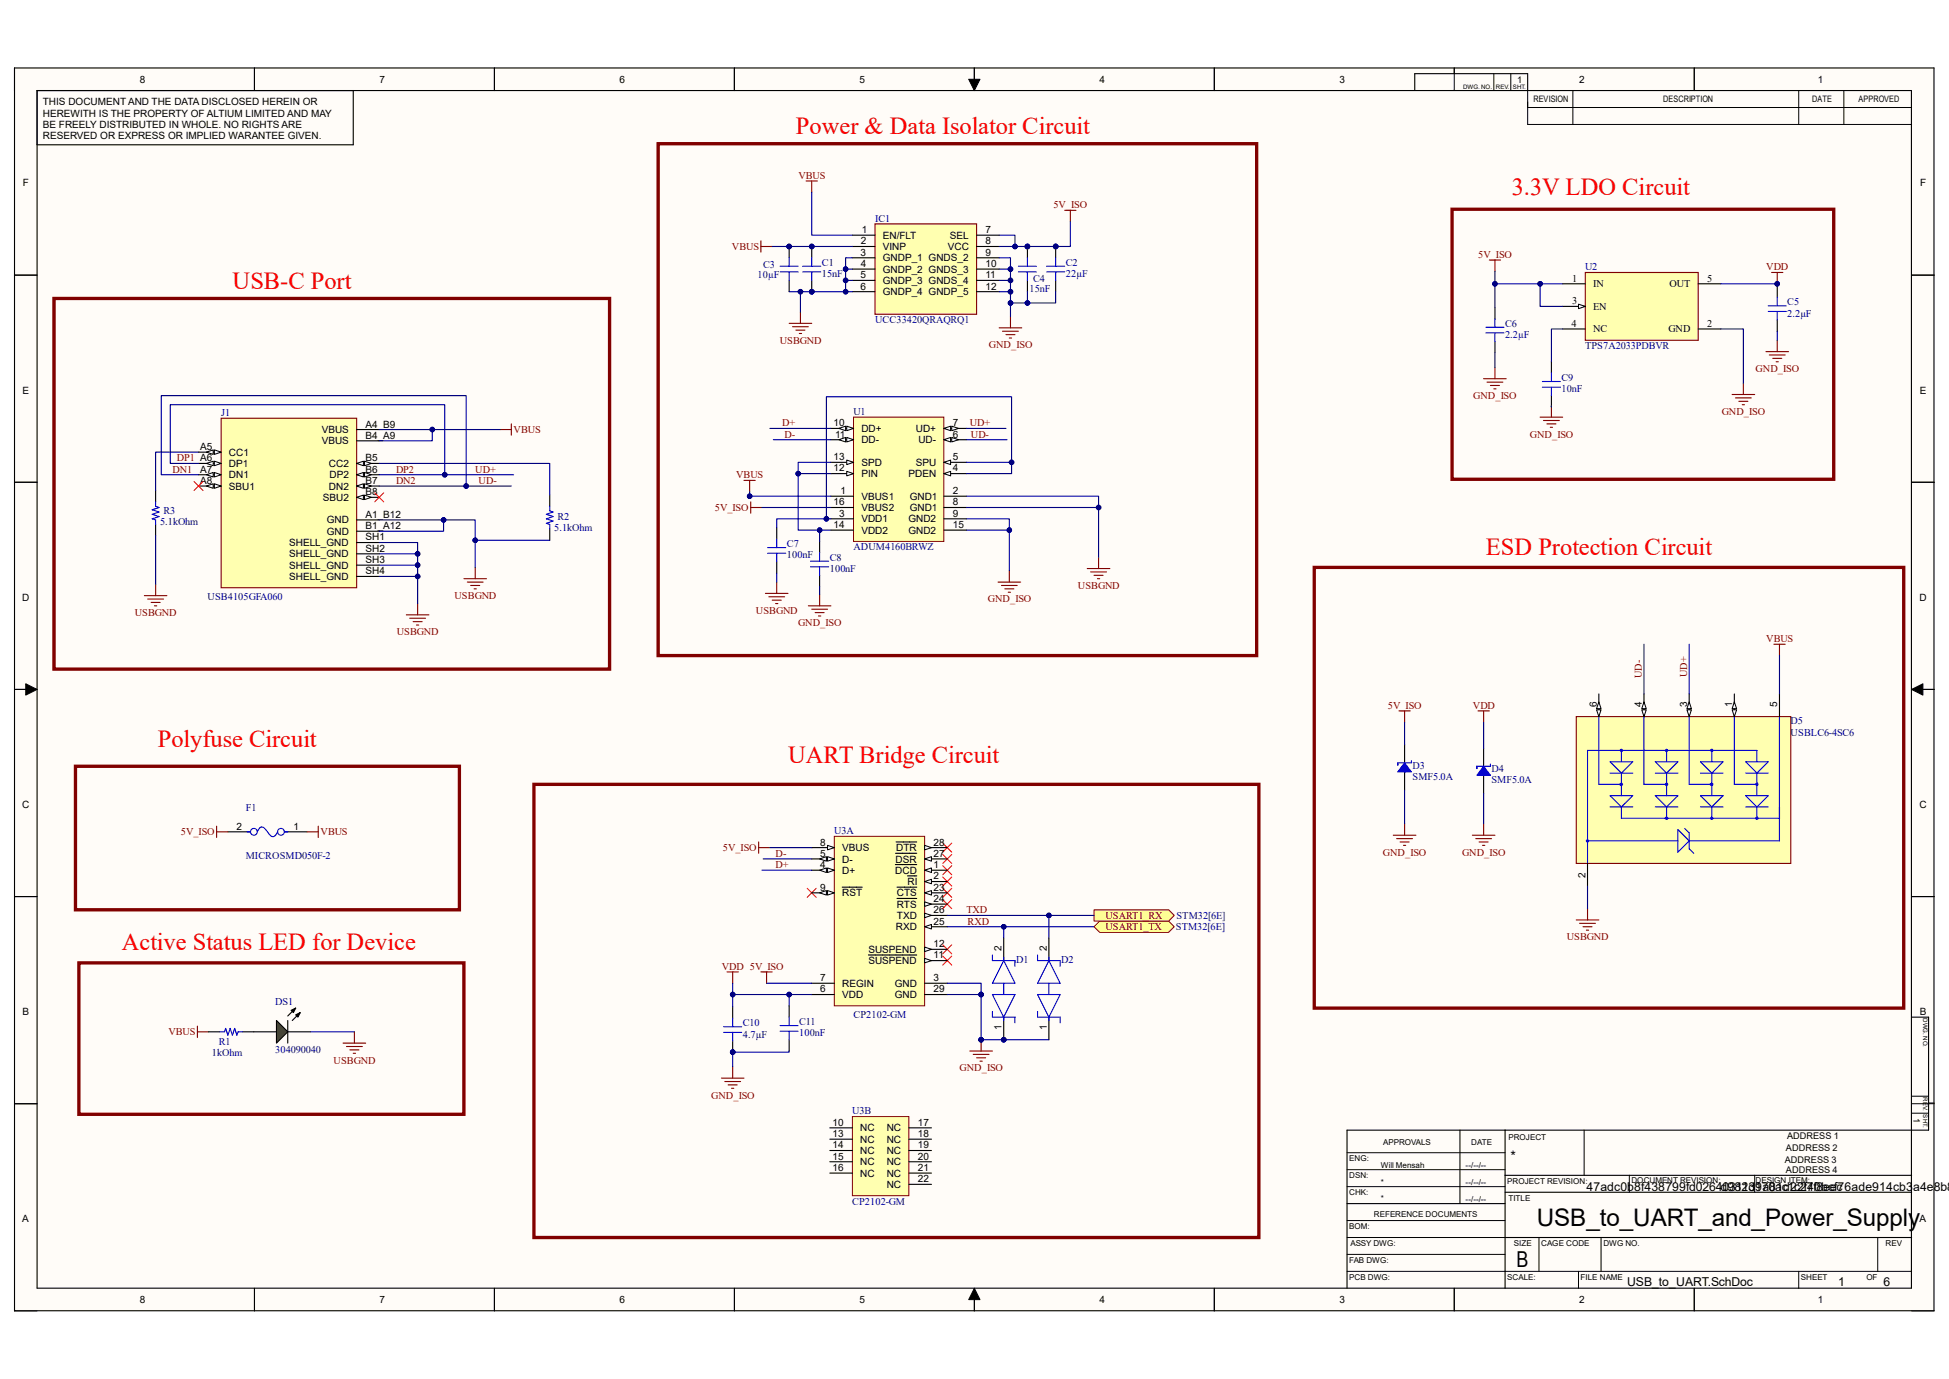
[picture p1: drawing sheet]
<svg xmlns="http://www.w3.org/2000/svg" width="297mm" height="210mm" viewBox="0 0 297 210" stroke-linecap="round" stroke-linejoin="round" font-family="sans-serif">
<defs><g id="words">
<g font-size="3.7" fill="#f00">
<text x="121.3" y="20.4">Power &amp; Data Isolator Circuit</text>
<text x="230.4" y="29.7">3.3V LDO Circuit</text>
<text x="35.4" y="43.9">USB-C Port</text>
<text x="226.4" y="84.6">ESD Protection Circuit</text>
<text x="24" y="113.8">Polyfuse Circuit</text>
<text x="120.1" y="116.2">UART Bridge Circuit</text>
<text x="18.5" y="144.7">Active Status LED for Device</text>
</g>
<text font-size="3.7" x="234.2" y="186.6">USB_to_UART_and_Power_Supply</text>
<text font-size="3.3" x="231.1" y="192.9">B</text>
<text font-size="2.2" x="230.2" y="176.8">*</text>
<g font-size="1.9">
<text x="241.8" y="181.4">47adc0b8f438799fd026403113170ac1c27f8eec</text>
<text x="262.2" y="181.4">d982d9a81d22f40bcf76ade914cb3a4e8b84</text>
<text x="247.9" y="195.8">USB_to_UART.SchDoc</text>
<text x="280.1" y="195.8">1</text>
<text x="287" y="195.8">6</text>
</g>
<g font-size="1.6" fill="#800000">
<text x="121.7" y="27.2">VBUS</text>
<text x="160.5" y="31.7">5V_ISO</text>
<text x="111.5" y="38.1">VBUS</text>
<text x="225.3" y="39.3">5V_ISO</text>
<text x="269.2" y="41.1">VDD</text>
<text x="118.8" y="52.4">USBGND</text>
<text x="150.7" y="53">GND_ISO</text>
<text x="267.5" y="56.6">GND_ISO</text>
<text x="78.3" y="66">VBUS</text>
<text x="119.2" y="64.9">D+</text>
<text x="147.8" y="64.9">UD+</text>
<text x="224.5" y="60.8">GND_ISO</text>
<text x="262.4" y="63.2">GND_ISO</text>
<text x="26.3" y="72">DN1</text>
<text x="27" y="70.2">DP1 A6</text>
<text x="60.4" y="72">DP2</text>
<text x="72.4" y="72">UD+</text>
<text x="119.5" y="66.6">D-</text>
<text x="148" y="66.6">UD-</text>
<text x="233.1" y="66.6">GND_ISO</text>
<text x="60.4" y="73.7">DN2</text>
<text x="72.9" y="73.7">UD-</text>
<text x="108.9" y="77.8">5V_ISO</text>
<text x="112.2" y="72.8">VBUS</text>
<text x="164.3" y="89.7">USBGND</text>
<text x="20.5" y="93.8">USBGND</text>
<text x="69.3" y="91.2">USBGND</text>
<text x="115.2" y="93.5">USBGND</text>
<text x="121.6" y="95.4">GND_ISO</text>
<text x="150.5" y="91.7">GND_ISO</text>
<text x="60.5" y="96.7">USBGND</text>
<text x="269.2" y="97.8">VBUS</text>
<text x="211.5" y="107.9">5V_ISO</text>
<text x="224.5" y="107.9">VDD</text>
<text x="250.2" y="103.3" transform="rotate(-90 250.2 103.3)">UD-</text>
<text x="257.1" y="103.1" transform="rotate(-90 257.1 103.1)">UD+</text>
<text x="27.6" y="127.2">5V_ISO</text>
<text x="48.9" y="127.2">VBUS</text>
<text x="110.2" y="129.6">5V_ISO</text>
<text x="118.2" y="130.5">D-</text>
<text x="210.7" y="130.3">GND_ISO</text>
<text x="222.8" y="130.3">GND_ISO</text>
<text x="118.2" y="132.2">D+</text>
<text x="147.3" y="139.1">TXD</text>
<text x="147.4" y="140.8">RXD</text>
<text x="168.4" y="141.6">USART1_TX</text>
<text x="168.4" y="140">USART1_RX</text>
<text x="238.8" y="143.2">USBGND</text>
<text x="110" y="147.7">VDD 5V_ISO</text>
<text x="25.7" y="157.6">VBUS</text>
<text x="50.8" y="162">USBGND</text>
<text x="108.4" y="167.3">GND_ISO</text>
<text x="146.2" y="163.2">GND_ISO</text>
</g>
<g font-size="1.6" fill="#000080">
<text x="133.3" y="33.8">IC1</text>
<text x="116.3" y="40.8">C3</text>
<text x="125.3" y="40.5">C1</text>
<text x="162.4" y="40.5">C2</text>
<text x="241.6" y="41.1">U2</text>
<text x="115.4" y="42.4">10µF</text>
<text x="125.3" y="42.2">15nF</text>
<text x="156.9" y="44.4">15nF</text>
<text x="157.4" y="42.9">C4</text>
<text x="162.4" y="42.2">22µF</text>
<text x="272.4" y="46.5">C5</text>
<text x="133.3" y="49.2">UCC33420QRAQRQ1</text>
<text x="229.4" y="51.5">2.2µF</text>
<text x="229.4" y="49.8">C6</text>
<text x="241.6" y="53.2">TPS7A2033PDBVR</text>
<text x="272.4" y="48.2">2.2µF</text>
<text x="238" y="59.7">10nF</text>
<text x="238" y="58">C9</text>
<text x="33.7" y="63.4">J1</text>
<text x="130" y="63.2">U1</text>
<text x="24.4" y="79.9">5.1kOhm</text>
<text x="24.9" y="78.3">R3</text>
<text x="84.5" y="80.9">5.1kOhm</text>
<text x="85" y="79.2">R2</text>
<text x="119.9" y="83.3">C7</text>
<text x="130" y="83.8">ADUM4160BRWZ</text>
<text x="119.9" y="85">100nF</text>
<text x="126.4" y="87.1">100nF</text>
<text x="126.4" y="85.4">C8</text>
<text x="31.6" y="91.4">USB4105GFA060</text>
<text x="272.9" y="110.3">D5</text>
<text x="272.9" y="112.1">USBLC6-4SC6</text>
<text x="215.3" y="117.1">D3</text>
<text x="215.3" y="118.8">SMF5.0A</text>
<text x="227.3" y="117.6">D4</text>
<text x="227.3" y="119.3">SMF5.0A</text>
<text x="37.5" y="123.6">F1</text>
<text x="37.5" y="130.8">MICROSMD050F-2</text>
<text x="127.1" y="127">U3A</text>
<text x="179.2" y="141.6">STM32[6E]</text>
<text x="179.3" y="140">STM32[6E]</text>
<text x="154.9" y="146.6">D1</text>
<text x="161.7" y="146.6">D2</text>
<text x="42" y="153">DS1</text>
<text x="130" y="155.1">CP2102-GM</text>
<text x="32.3" y="160.8">1kOhm</text>
<text x="33.4" y="159.2">R1</text>
<text x="42" y="160.4">304090040</text>
<text x="113.2" y="158">4.7µF</text>
<text x="113.2" y="156.3">C10</text>
<text x="121.8" y="157.8">100nF</text>
<text x="121.8" y="156.1">C11</text>
<text x="129.9" y="169.7">U3B</text>
<text x="129.9" y="183.5">CP2102-GM</text>
</g>
<g font-size="1.6">
<text x="239.6" y="46.3">3</text>
<text x="239.6" y="42.9">1</text>
<text x="242.8" y="47.2">EN</text>
<text x="242.8" y="43.7">IN</text>
<text x="254.4" y="43.7">OUT</text>
<text x="260.2" y="42.9">5</text>
<text x="239.5" y="49.8">4</text>
<text x="242.8" y="50.6">NC</text>
<text x="254.3" y="50.6">GND</text>
<text x="260.2" y="49.8">2</text>
</g>
<g font-size="1.5">
<text x="6.5" y="16">THIS DOCUMENT AND THE DATA DISCLOSED HEREIN OR</text>
<text x="6.5" y="17.8">HEREWITH IS THE PROPERTY OF ALTIUM LIMITED AND MAY</text>
<text x="21.3" y="12.6">8</text>
<text x="57.8" y="12.6">7</text>
<text x="94.4" y="12.6">6</text>
<text x="131" y="12.6">5</text>
<text x="167.6" y="12.6">4</text>
<text x="204.1" y="12.6">3</text>
<text x="240.7" y="12.6">2</text>
<text x="277" y="12.6">1</text>
<text x="6.5" y="19.5">BE FREELY DISTRIBUTED IN WHOLE. NO RIGHTS ARE</text>
<text x="6.5" y="21.2">RESERVED OR EXPRESS OR IMPLIED WARANTEE GIVEN.</text>
<text x="3.5" y="28.4">F</text>
<text x="292.6" y="28.4">F</text>
<text x="131.4" y="35.5">1</text>
<text x="150.2" y="35.5">7</text>
<text x="131.1" y="38.9">3</text>
<text x="131.2" y="37.2">2</text>
<text x="131.2" y="40.6">4</text>
<text x="134.5" y="36.4">EN/FLT</text>
<text x="134.5" y="38.1">VINP</text>
<text x="134.5" y="39.8">GNDP_1 GNDS_2</text>
<text x="134.5" y="41.5">GNDP_2 GNDS_3</text>
<text x="144.4" y="38.1">VCC</text>
<text x="144.7" y="36.4">SEL</text>
<text x="150.2" y="37.2">8</text>
<text x="150.2" y="38.9">9</text>
<text x="150.2" y="40.6">10</text>
<text x="131.1" y="42.4">5</text>
<text x="131.1" y="44.1">6</text>
<text x="134.5" y="43.2">GNDP_3 GNDS_4</text>
<text x="134.5" y="45">GNDP_4 GNDP_5</text>
<text x="150.2" y="42.4">11</text>
<text x="150.2" y="44.1">12</text>
<text x="3.4" y="59.9">E</text>
<text x="292.6" y="59.9">E</text>
<text x="49" y="66">VBUS</text>
<text x="55.7" y="65.1">A4_B9</text>
<text x="127" y="64.9">10</text>
<text x="131.3" y="65.8">DD+</text>
<text x="139.6" y="65.8">UD+</text>
<text x="145.2" y="64.9">7</text>
<text x="30.5" y="68.5">A5</text>
<text x="30.5" y="72">A7</text>
<text x="34.9" y="69.4">CC1</text>
<text x="34.9" y="71.1">DP1</text>
<text x="49" y="67.7">VBUS</text>
<text x="50.1" y="71.1">CC2</text>
<text x="55.7" y="66.8">B4_A9</text>
<text x="55.7" y="70.3">B5</text>
<text x="55.7" y="72">B6</text>
<text x="127" y="71.8">12</text>
<text x="127" y="70.1">13</text>
<text x="127.3" y="66.6">11</text>
<text x="131.3" y="67.5">DD-</text>
<text x="131.3" y="71">SPD</text>
<text x="139.6" y="71">SPU</text>
<text x="140" y="67.5">UD-</text>
<text x="145.2" y="71.8">4</text>
<text x="145.2" y="70.1">5</text>
<text x="145.2" y="66.6">6</text>
<text x="30.5" y="73.7">A8</text>
<text x="34.9" y="72.9">DN1</text>
<text x="34.9" y="74.5">SBU1</text>
<text x="49.2" y="76.3">SBU2</text>
<text x="50.1" y="74.5">DN2</text>
<text x="50.2" y="72.9">DP2</text>
<text x="55.7" y="73.7">B7</text>
<text x="55.7" y="75.4">B8</text>
<text x="127" y="77">16</text>
<text x="128.1" y="75.2">1</text>
<text x="131.3" y="76.1">VBUS1</text>
<text x="131.3" y="72.6">PIN</text>
<text x="131.3" y="77.8">VBUS2</text>
<text x="138.5" y="72.6">PDEN</text>
<text x="138.6" y="76.1">GND1</text>
<text x="138.6" y="77.8">GND1</text>
<text x="145.2" y="75.2">2</text>
<text x="145.2" y="77">8</text>
<text x="44.1" y="83.1">SHELL_GND</text>
<text x="49.8" y="79.7">GND</text>
<text x="49.8" y="81.4">GND</text>
<text x="55.7" y="78.9">A1_B12</text>
<text x="55.7" y="80.6">B1_A12</text>
<text x="55.7" y="82.3">SH1</text>
<text x="127" y="80.4">14</text>
<text x="127.9" y="78.7">3</text>
<text x="131.3" y="79.5">VDD1</text>
<text x="131.3" y="81.3">VDD2</text>
<text x="138.4" y="79.5">GND2</text>
<text x="138.4" y="81.3">GND2</text>
<text x="145.2" y="78.7">9</text>
<text x="145.2" y="80.4">15</text>
<text x="44.1" y="84.9">SHELL_GND</text>
<text x="44.1" y="86.6">SHELL_GND</text>
<text x="44.1" y="88.3">SHELL_GND</text>
<text x="55.7" y="84">SH2</text>
<text x="55.7" y="85.7">SH3</text>
<text x="55.7" y="87.5">SH4</text>
<text x="3.4" y="91.5">D</text>
<text x="292.5" y="91.5">D</text>
<text x="243.3" y="107.7" transform="rotate(-90 243.3 107.7)">6</text>
<text x="250.2" y="107.7" transform="rotate(-90 250.2 107.7)">4</text>
<text x="257.1" y="107.7" transform="rotate(-90 257.1 107.7)">3</text>
<text x="263.9" y="107.7" transform="rotate(-90 263.9 107.7)">1</text>
<text x="270.8" y="107.7" transform="rotate(-90 270.8 107.7)">5</text>
<text x="3.4" y="123">C</text>
<text x="292.5" y="123">C</text>
<text x="36" y="126.4">2</text>
<text x="44.7" y="126.4">1</text>
<text x="125" y="130.5">5</text>
<text x="125" y="128.8">8</text>
<text x="128.4" y="131.4">D-</text>
<text x="128.4" y="129.6">VBUS</text>
<text x="136.5" y="131.4">DSR</text>
<text x="136.6" y="129.6">DTR</text>
<text x="142.3" y="130.5">27</text>
<text x="142.3" y="128.8">28</text>
<text x="125" y="132.2">4</text>
<text x="125" y="135.6">9</text>
<text x="128.4" y="133.1">D+</text>
<text x="128.4" y="136.5">RST</text>
<text x="136.4" y="133.1">DCD</text>
<text x="136.7" y="136.5">CTS</text>
<text x="138.3" y="134.8">RI</text>
<text x="142.3" y="132.2">1</text>
<text x="142.3" y="133.9">2</text>
<text x="142.3" y="135.6">23</text>
<text x="142.3" y="137.4">24</text>
<text x="241.6" y="133.6" transform="rotate(-90 241.6 133.6)">2</text>
<text x="136.5" y="141.7">RXD</text>
<text x="136.7" y="138.2">RTS</text>
<text x="136.7" y="140">TXD</text>
<text x="142.3" y="140.8">25</text>
<text x="142.3" y="139.1">26</text>
<text x="125" y="149.4">7</text>
<text x="132.3" y="146.9">SUSPEND</text>
<text x="132.3" y="145.1">SUSPEND</text>
<text x="142.3" y="149.4">3</text>
<text x="142.3" y="146">11</text>
<text x="142.3" y="144.3">12</text>
<text x="152.6" y="144.9" transform="rotate(-90 152.6 144.9)">2</text>
<text x="159.5" y="144.9" transform="rotate(-90 159.5 144.9)">2</text>
<text x="3.4" y="154.6">B</text>
<text x="125" y="151.1">6</text>
<text x="128.4" y="152">VDD</text>
<text x="128.4" y="150.3">REGIN</text>
<text x="136.4" y="150.3">GND</text>
<text x="136.4" y="152">GND</text>
<text x="142.3" y="151.1">29</text>
<text x="292.6" y="154.6">B</text>
<text x="152.6" y="156.8" transform="rotate(-90 152.6 156.8)">1</text>
<text x="159.5" y="156.8" transform="rotate(-90 159.5 156.8)">1</text>
<text x="126.9" y="171.4">10</text>
<text x="126.9" y="173.1">13</text>
<text x="131.1" y="172.3">NC</text>
<text x="135.1" y="172.3">NC</text>
<text x="139.9" y="171.4">17</text>
<text x="139.9" y="173.1">18</text>
<text x="126.9" y="174.9">14</text>
<text x="126.9" y="176.6">15</text>
<text x="126.9" y="178.3">16</text>
<text x="131.1" y="174">NC</text>
<text x="131.1" y="175.7">NC</text>
<text x="131.1" y="177.5">NC</text>
<text x="131.1" y="179.2">NC</text>
<text x="135.1" y="174">NC</text>
<text x="135.1" y="175.7">NC</text>
<text x="135.1" y="177.5">NC</text>
<text x="135.1" y="179.2">NC</text>
<text x="139.9" y="174.9">19</text>
<text x="139.9" y="176.6">20</text>
<text x="139.9" y="178.3">21</text>
<text x="135.1" y="180.9">NC</text>
<text x="139.9" y="180">22</text>
<text x="3.4" y="186.1">A</text>
<text x="292.5" y="186.1">A</text>
<text x="21.3" y="198.5">8</text>
<text x="57.8" y="198.5">7</text>
<text x="94.4" y="198.5">6</text>
<text x="131" y="198.5">5</text>
<text x="167.6" y="198.5">4</text>
<text x="204.1" y="198.5">3</text>
<text x="240.7" y="198.5">2</text>
<text x="277" y="198.5">1</text>
</g>
<g font-size="1.4">
<text x="231.2" y="12.7">1</text>
<text x="233.7" y="15.6">REVISION</text>
<text x="253.4" y="15.6">DESCRIPTION</text>
<text x="276.2" y="15.6">DATE</text>
<text x="283.2" y="15.6">APPROVED</text>
<text x="272.3" y="173.5">ADDRESS 1</text>
<text x="291.6" y="170.3" transform="rotate(90 291.6 170.3)">1</text>
<text x="272" y="177.2">ADDRESS 3</text>
<text x="272.2" y="178.7">ADDRESS 4</text>
<text x="272.2" y="175.3">ADDRESS 2</text>
</g>
<g font-size="1.2">
<text x="229.9" y="173.6">PROJECT</text>
<text x="205.6" y="176.8">ENG:</text>
<text x="205.6" y="179.4">DSN:</text>
<text x="210.4" y="177.9">Will Mensah</text>
<text x="210.8" y="174.4">APPROVALS</text>
<text x="223.4" y="177.9">--/--/--</text>
<text x="224.2" y="174.4">DATE</text>
<text x="205.6" y="182">CHK:</text>
<text x="209.4" y="185.3">REFERENCE DOCUMENTS</text>
<text x="210.4" y="180.5">*</text>
<text x="210.4" y="182.9">*</text>
<text x="223.4" y="180.5">--/--/--</text>
<text x="223.4" y="183">--/--/--</text>
<text x="229.7" y="180.3">PROJECT REVISION:</text>
<text x="229.9" y="182.9">TITLE</text>
<text x="248.6" y="180.1">DOCUMENT REVISION:</text>
<text x="267.5" y="180.1">DESIGN ITEM:</text>
<text x="205.6" y="187.2">BOM:</text>
<text x="205.8" y="189.7">ASSY DWG:</text>
<text x="230.7" y="189.7">SIZE</text>
<text x="234.9" y="189.7">CAGE CODE</text>
<text x="244.3" y="189.7">DWG NO.</text>
<text x="287.4" y="189.7">REV</text>
<text x="205.6" y="192.3">FAB DWG:</text>
<text x="205.6" y="194.9">PCB DWG:</text>
<text x="229.7" y="194.9">SCALE:</text>
<text x="240.9" y="194.9">FILE NAME</text>
<text x="274.5" y="194.9">SHEET</text>
<text x="284.4" y="194.9">OF</text>
</g>
<g font-size=".9">
<text x="223" y="13.6">DWG. NO.</text>
<text x="228" y="13.6">REV. SHT.</text>
<text x="293.1" y="155.1" transform="rotate(90 293.1 155.1)">DWG. NO.</text>
<text x="293.1" y="167.1" transform="rotate(90 293.1 167.1)">REV. SHT.</text>
</g>
</g></defs>
<g fill="#fffcf8">
<path d="M2.2 10.4h292.6v189.2h-292.6z" fill-rule="evenodd"/>
<path d="M5.7 13.8h285.6v182.4h-285.6z" fill-rule="evenodd"/>
</g>
<g fill="none" stroke="#000" stroke-width=".15">
<path d="M2.2 10.3v3.5M38.8 10.3v3.5M75.3 10.3v3.5M111.9 10.4v3.4M147.6 12.1h1.7l-.8 1.7zM148.5 10.4v3.4M185 10.4v3.4M221.6 10.4v3.4M227.6 11.2v2.6M230.2 11.2v2.6M232.8 13.8v5.2h58.5M232.8 16.4h58.5"/>
<path d="M239.7 13.8v5.2M258.2 10.4v3.4M274.1 13.8v5.2M281 13.8v5.2M2.2 41.9h3.4M291.3 41.9h3.5M2.2 73.4h3.4M291.3 73.4h3.5M2.2 105h3.4M3.9 104.1l1.7 .9-1.7 .9zM291.3 105l1.7-.9v1.8zM291.3 105h3.5"/>
<path d="M2.2 136.5h3.4M291.3 136.5h3.5M2.2 168.1h3.4M205.3 178.1h24.1M205.3 175.6h24.1M222.5 172.1v11.2M241.4 172.1v6.9M248.3 179v2.6M267.4 179v2.6M291.3 168.1h3.5M291.3 169.5h2.6M291.3 167h2.6"/>
<path d="M2.2 196.2v3.4h3.5M38.8 196.2v3.4M75.3 196.2v3.4M111.9 196.2v3.4M148.5 196.2l.8 1.7h-1.7zM148.5 196.2v3.4M185 196.2v3.4M205.3 193.6h86M205.3 180.7h24.1M205.3 188.5h24.1M205.3 185.9h24.1M205.3 191h24.1"/>
<path d="M221.6 196.2v3.4M234.5 188.5v5.1M240.5 193.6v2.6M244 188.5v5.1M258.2 196.2v3.4M274.1 193.6v2.6M286.2 188.5v5.1M291.3 199.6h3.5"/>
</g>
<g fill="none" stroke="#000" stroke-width=".17">
<path d="M2.2 10.4h292.5v189.2h-292.5zM5.6 13.8h285.7v182.4h-285.6zM38.8 10.3v3.5M53.8 13.8v8.3h-48.2M75.3 10.3v3.5M111.9 10.4v3.4M148.5 10.4v3.4M185 10.4v3.4M215.6 13.8v-2.6h17.2v2.6M221.6 10.4v.8M258.2 10.4v3.4M2.2 41.9h3.4"/>
<path d="M291.3 41.9h3.5M2.2 73.4h3.4M291.3 73.4h3.5M2.2 105h3.4M291.3 105h3.5M2.2 136.5h3.4M291.3 136.5h3.5M291.3 154.9h2.6v17.2h-88.6v24.1M2.2 168.1h3.4M229.4 179h61.9M229.4 172.1v24.1M293.9 168h.9"/>
<path d="M38.8 196.2v3.4M75.3 196.2v3.4M111.9 196.2v3.4M148.5 196.2v3.4M185 196.2v3.4M205.3 183.3h24.1M221.6 196.2v3.4M229.4 181.6h61.9M229.4 188.5h61.9M258.2 196.2v3.4"/>
</g>
<path d="M147.6 12.1h1.7l-.8 1.7zM3.9 104.1l1.7 .9-1.7 .9zM291.3 105l1.7-.9v1.8zM148.5 196.2l.8 1.7h-1.7z" fill="#000"/>
<g fill="none" stroke="#f00" stroke-width=".15">
<path d="M123 135.3l1.4 1.4M124.4 135.3l-1.4 1.4M143.7 128.4l1.3 1.4M143.7 130.1l1.3 1.4M143.7 131.8l1.3 1.4M143.7 133.6l1.3 1.3M143.7 135.3l1.3 1.4M143.7 137l1.3 1.4M145 128.4l-1.3 1.4M145 130.1l-1.3 1.4M145 131.8l-1.3 1.4M145 133.6l-1.3 1.3"/>
<path d="M145 135.3l-1.3 1.4M145 137l-1.3 1.4M143.7 143.9l1.3 1.4M143.7 145.6l1.3 1.4M145 143.9l-1.3 1.4M145 145.6l-1.3 1.4"/>
</g>
<g fill="none" stroke="#800000" stroke-width=".17">
<path d="M76.2 65.4h1.7M77.9 64.6v1.7M115.6 128.2v1.8M115.6 129.1h1.7M110.8 148h1.7M111.7 148v1.7M116 148h1.7M116.8 148v1.7M149.5 158.3v1.8M109.9 164.2h3.5M110.4 164.7h2.5M111 165.2h1.3"/>
<path d="M111.5 165.7h.3M111.7 162.5v1.7M147.8 160.1h3.4M148.3 160.6h2.4M148.8 161.1h1.4M149.3 161.6h.4"/>
</g>
<circle cx="149.5" cy="158.3" r=".34" fill="#000080"/>
<circle cx="149.5" cy="158.3" r=".34" fill="none" stroke="#000080" stroke-width=".15"/>
<path d="M213.2 108.3h1.7M214 108.3v1.7M212.3 127.2h3.5M212.8 127.7h2.5M213.4 128.2h1.3M213.9 128.7h.3M214 125.5v1.7" fill="none" stroke="#800000" stroke-width=".17"/>
<circle cx="153" cy="158.3" r=".34" fill="#000080"/>
<circle cx="153" cy="158.3" r=".34" fill="none" stroke="#000080" stroke-width=".15"/>
<path d="M153 154.9v3.4" fill="none" stroke="#000" stroke-width=".17"/>
<circle cx="153" cy="158.3" r=".34" fill="#000080"/>
<circle cx="153" cy="158.3" r=".34" fill="none" stroke="#000080" stroke-width=".15"/>
<path d="M153 142.9v3.4M159.8 142.9v3.4M159.8 154.9v3.4" fill="none" stroke="#000" stroke-width=".17"/>
<g fill="none" stroke="#00f" stroke-width=".17">
<path d="M151.2 145.4v.9h3.5v.9M151.2 154v.9h3.5v.9M151.2 151.5h3.5l-1.7 3.4zM153 146.3l1.7 3.4h-3.5zM153 145.8v.5M153 149.7v1.8M153 154.9v.5M158.1 145.4v.9h3.5v.9M158.1 151.5h3.5l-1.8 3.4zM158.1 154v.9h3.5v.9M159.8 146.3l1.8 3.4h-3.5zM159.8 145.8v.5"/>
<path d="M159.8 149.7v1.8M159.8 154.9v.5"/>
</g>
<path d="M225.2 108.3h1.8M226.1 108.3v1.7M224.4 127.2h3.4M224.9 127.7h2.4M225.4 128.2h1.4M225.9 128.7h.4M226.1 125.5v1.7" fill="none" stroke="#800000" stroke-width=".17"/>
<path d="M33.7 63.7h20.7v25.8h-20.7z" fill-rule="evenodd" fill="#ffffb0"/>
<path d="M33.7 63.7h20.7v25.8h-20.7z" fill="none" stroke="#800000" stroke-width=".17"/>
<path d="M30.3 68.9h3.4" fill="none" stroke="#000" stroke-width=".17"/>
<path d="M32.7 68.5l1 .4-1 .3z" fill="#f8fcff"/>
<path d="M32.7 68.5l1 .4-1 .3z" fill="none" stroke="#000" stroke-width=".15"/>
<path d="M31.5 68.9l1-.4v.7z" fill="#f8fcff"/>
<path d="M31.5 68.9l1-.4v.7z" fill="none" stroke="#000" stroke-width=".15"/>
<path d="M30.3 70.6h3.4" fill="none" stroke="#000" stroke-width=".17"/>
<path d="M32.7 70.2l1 .4-1 .3z" fill="#f8fcff"/>
<path d="M32.7 70.2l1 .4-1 .3z" fill="none" stroke="#000" stroke-width=".15"/>
<path d="M31.5 70.6l1-.4v.7z" fill="#f8fcff"/>
<path d="M31.5 70.6l1-.4v.7z" fill="none" stroke="#000" stroke-width=".15"/>
<path d="M30.3 72.3h3.4" fill="none" stroke="#000" stroke-width=".17"/>
<path d="M32.7 72l1 .3-1 .3z" fill="#f8fcff"/>
<path d="M32.7 72l1 .3-1 .3z" fill="none" stroke="#000" stroke-width=".15"/>
<path d="M31.5 72.3l1-.3v.6z" fill="#f8fcff"/>
<path d="M31.5 72.3l1-.3v.6z" fill="none" stroke="#000" stroke-width=".15"/>
<path d="M30.3 74h3.4" fill="none" stroke="#000" stroke-width=".17"/>
<path d="M32.7 73.7l1 .3-1 .4z" fill="#f8fcff"/>
<path d="M32.7 73.7l1 .3-1 .4z" fill="none" stroke="#000" stroke-width=".15"/>
<path d="M31.5 74l1-.3v.7z" fill="#f8fcff"/>
<path d="M31.5 74l1-.3v.7z" fill="none" stroke="#000" stroke-width=".15"/>
<path d="M54.3 65.4h3.5M54.3 67.1h3.5M54.3 70.6h3.5" fill="none" stroke="#000" stroke-width=".17"/>
<path d="M54.3 70.6l1.1-.4v.7z" fill="#f8fcff"/>
<path d="M54.3 70.6l1.1-.4v.7z" fill="none" stroke="#000" stroke-width=".15"/>
<path d="M55.6 70.2l1 .4-1 .3z" fill="#f8fcff"/>
<path d="M55.6 70.2l1 .4-1 .3z" fill="none" stroke="#000" stroke-width=".15"/>
<path d="M54.3 72.3h3.5" fill="none" stroke="#000" stroke-width=".17"/>
<path d="M54.3 72.3l1.1-.3v.6z" fill="#f8fcff"/>
<path d="M54.3 72.3l1.1-.3v.6z" fill="none" stroke="#000" stroke-width=".15"/>
<path d="M55.6 72l1 .3-1 .3z" fill="#f8fcff"/>
<path d="M55.6 72l1 .3-1 .3z" fill="none" stroke="#000" stroke-width=".15"/>
<path d="M54.3 74h3.5" fill="none" stroke="#000" stroke-width=".17"/>
<path d="M54.3 74l1.1-.3v.7z" fill="#f8fcff"/>
<path d="M54.3 74l1.1-.3v.7z" fill="none" stroke="#000" stroke-width=".15"/>
<path d="M55.6 73.7l1 .3-1 .4z" fill="#f8fcff"/>
<path d="M55.6 73.7l1 .3-1 .4z" fill="none" stroke="#000" stroke-width=".15"/>
<path d="M54.3 75.7h3.5" fill="none" stroke="#000" stroke-width=".17"/>
<path d="M54.3 75.7l1.1-.3v.7z" fill="#f8fcff"/>
<path d="M54.3 75.7l1.1-.3v.7z" fill="none" stroke="#000" stroke-width=".15"/>
<path d="M55.6 75.4l1 .3-1 .4z" fill="#f8fcff"/>
<path d="M55.6 75.4l1 .3-1 .4z" fill="none" stroke="#000" stroke-width=".15"/>
<path d="M54.3 79.2h3.5M54.3 80.9h3.5M54.3 82.6h3.5M54.3 84.3h3.5M54.3 86.1h3.5M54.4 87.8h3.4" fill="none" stroke="#000" stroke-width=".17"/>
<path d="M29.6 73.3l1.3 1.4M30.9 73.3l-1.3 1.4M57.1 75.1l1.4 1.3M58.5 75.1l-1.4 1.3" fill="none" stroke="#f00" stroke-width=".15"/>
<path d="M166.7 141.1l.9-.8h10.5l.8 .8-.8 .9h-10.5z" fill-rule="evenodd" fill="#ffff80"/>
<path d="M166.7 141.1l.9-.8h10.5l.8 .8-.8 .9h-10.5z" fill="none" stroke="#800000" stroke-width=".15"/>
<path d="M241.6 41.5h17.2v10.3h-17.2z" fill-rule="evenodd" fill="#ffffb0"/>
<path d="M241.6 41.5h17.2v10.3h-17.2z" fill="none" stroke="#800000" stroke-width=".17"/>
<path d="M238.1 46.7h3.5" fill="none" stroke="#000" stroke-width=".17"/>
<path d="M240.5 46.3l1.1 .4-1.1 .3z" fill="#f8fcff"/>
<path d="M240.5 46.3l1.1 .4-1.1 .3z" fill="none" stroke="#000" stroke-width=".15"/>
<path d="M238.1 43.2h3.5M238.1 50.1h3.5M258.8 43.2h3.4M258.8 50.1h3.4" fill="none" stroke="#000" stroke-width=".17"/>
<g fill="none" stroke="#800000" stroke-width=".17">
<path d="M227 39.6h1.7M227.8 39.6v1.7M226.1 57.7h3.4M226.6 58.2h2.4M227.1 58.7h1.4M227.6 59.2h.4M227.8 56v1.7M265.7 58.4v1.7M269.1 53.6h3.5M269.6 54.1h2.4M270 41.5h1.7M270.2 54.6h1.3"/>
<path d="M270.7 55.1h.3M270.8 41.5v1.7M270.8 51.8v1.8M264 60.1h3.4M264.5 60.6h2.4M265 61.1h1.4M265.5 61.6h.3"/>
</g>
<circle cx="270.8" cy="43.2" r=".34" fill="#000080"/>
<circle cx="270.8" cy="43.2" r=".34" fill="none" stroke="#000080" stroke-width=".15"/>
<path d="M234.7 63.5h3.4M235.2 64h2.4M235.7 64.6h1.4M236.3 65.1h.3M236.4 61.8v1.7" fill="none" stroke="#800000" stroke-width=".17"/>
<path d="M130.1 63.5h13.7v19h-13.7z" fill-rule="evenodd" fill="#ffffb0"/>
<path d="M130.1 63.5h13.7v19h-13.7z" fill="none" stroke="#800000" stroke-width=".15"/>
<path d="M126.6 75.6h3.5M126.6 79h3.5M143.8 75.6h3.5M143.8 72.1h3.5" fill="none" stroke="#000" stroke-width=".17"/>
<path d="M143.8 72.1l1.1-.3v.7z" fill="#f8fcff"/>
<path d="M143.8 72.1l1.1-.3v.7z" fill="none" stroke="#000" stroke-width=".15"/>
<path d="M143.8 70.4h3.5" fill="none" stroke="#000" stroke-width=".17"/>
<path d="M143.8 70.4l1.1-.3v.7z" fill="#f8fcff"/>
<path d="M143.8 70.4l1.1-.3v.7z" fill="none" stroke="#000" stroke-width=".15"/>
<path d="M143.8 67h3.5" fill="none" stroke="#000" stroke-width=".17"/>
<path d="M143.8 67l1.1-.4v.7z" fill="#f8fcff"/>
<path d="M143.8 67l1.1-.4v.7z" fill="none" stroke="#000" stroke-width=".15"/>
<path d="M145 66.6l1.1 .4-1.1 .3z" fill="#f8fcff"/>
<path d="M145 66.6l1.1 .4-1.1 .3z" fill="none" stroke="#000" stroke-width=".15"/>
<path d="M143.8 65.2h3.5" fill="none" stroke="#000" stroke-width=".17"/>
<path d="M143.8 65.2l1.1-.3v.7z" fill="#f8fcff"/>
<path d="M143.8 65.2l1.1-.3v.7z" fill="none" stroke="#000" stroke-width=".15"/>
<path d="M145 64.9l1.1 .3-1.1 .4z" fill="#f8fcff"/>
<path d="M145 64.9l1.1 .3-1.1 .4z" fill="none" stroke="#000" stroke-width=".15"/>
<path d="M126.6 65.2h3.5M143.8 77.3h3.5M143.8 79h3.5" fill="none" stroke="#000" stroke-width=".17"/>
<path d="M129 64.9l1.1 .3-1.1 .4z" fill="#f8fcff"/>
<path d="M129 64.9l1.1 .3-1.1 .4z" fill="none" stroke="#000" stroke-width=".15"/>
<path d="M127.8 65.2l1.1-.3v.7z" fill="#f8fcff"/>
<path d="M127.8 65.2l1.1-.3v.7z" fill="none" stroke="#000" stroke-width=".15"/>
<path d="M126.6 67h3.5" fill="none" stroke="#000" stroke-width=".17"/>
<path d="M129 66.6l1.1 .4-1.1 .3z" fill="#f8fcff"/>
<path d="M129 66.6l1.1 .4-1.1 .3z" fill="none" stroke="#000" stroke-width=".15"/>
<path d="M127.8 67l1.1-.4v.7z" fill="#f8fcff"/>
<path d="M127.8 67l1.1-.4v.7z" fill="none" stroke="#000" stroke-width=".15"/>
<path d="M126.6 72.1h3.5" fill="none" stroke="#000" stroke-width=".17"/>
<path d="M129 71.8l1.1 .3-1.1 .4z" fill="#f8fcff"/>
<path d="M129 71.8l1.1 .3-1.1 .4z" fill="none" stroke="#000" stroke-width=".15"/>
<path d="M126.6 70.4h3.5" fill="none" stroke="#000" stroke-width=".17"/>
<path d="M129 70.1l1.1 .3-1.1 .4z" fill="#f8fcff"/>
<path d="M129 70.1l1.1 .3-1.1 .4z" fill="none" stroke="#000" stroke-width=".15"/>
<path d="M126.6 77.3h3.5M126.6 80.7h3.5M143.8 80.7h3.5M226.1 114v2.7M226.1 118.1v2.7" fill="none" stroke="#000" stroke-width=".17"/>
<g fill="none" stroke="#800000" stroke-width=".17">
<path d="M113.4 73.2h1.7M114.2 73.2v1.7M116.6 90.4h3.5M117.2 90.9h2.4M117.7 91.4h1.4M118.2 91.9h.3M118.4 88.7v1.7M123.2 92.3h3.4M123.7 92.8h2.4M124.2 93.3h1.4M124.7 93.8h.4M124.9 90.5v1.8"/>
<path d="M152.1 88.7h3.4M152.6 89.2h2.4M153.1 89.7h1.4M153.6 90.2h.4M153.8 86.9v1.8M165.7 86.6h3.4M166.2 87.1h2.4M166.7 87.6h1.4M167.2 88.1h.4M167.4 84.9v1.7"/>
</g>
<path d="M226.1 116.7l1 1.4h-2z" fill="#00f"/>
<path d="M226.1 116.7l1 1.4h-2zM227.1 116.4v.3h-2v.4" fill="none" stroke="#00f" stroke-width=".17"/>
<path d="M214 113.4v2.8M214 117.6v2.7" fill="none" stroke="#000" stroke-width=".17"/>
<path d="M214 116.2l1.1 1.4h-2.1z" fill="#00f"/>
<path d="M214 116.2l1.1 1.4h-2.1zM215.1 115.8v.4h-2.1v.3" fill="none" stroke="#00f" stroke-width=".17"/>
<path d="M38.7 157.1h3.4M43.9 157.1h3.4" fill="none" stroke="#000" stroke-width=".17"/>
<path d="M42.1 155.4l1.8 1.7-1.8 1.8z" fill="#00bf00"/>
<path d="M42.1 155.4l1.8 1.7-1.8 1.8zM43.9 155.4v3.5M44.4 153.9l.7-.4-.4 .7zM45.1 154.6l.6-.4-.3 .7zM45.1 153.5l-1.2 1.2M45.7 154.2l-1.2 1.2" fill="none" stroke="#000" stroke-width=".17"/>
<path d="M44.4 153.9l.7-.4-.4 .7zM45.1 154.6l.6-.4-.3 .7z" fill="#000"/>
<path d="M30.1 156.3v1.7M30.1 157.1h1.7M52.3 158.9h3.4M52.8 159.4h2.4M53.3 159.9h1.4M54 157.1v1.8M53.8 160.4h.4" fill="none" stroke="#800000" stroke-width=".17"/>
<path d="M240.2 109.1h32.7v22.4h-32.7z" fill-rule="evenodd" fill="#ffffb0"/>
<path d="M240.2 109.1h32.7v22.4h-32.7z" fill="none" stroke="#800000" stroke-width=".17"/>
<g fill="none" stroke="#00f" stroke-width=".17">
<path d="M243.6 109.1v10.4h3.5M245.4 116h3.4l-1.7 1.7zM245.4 117.7h3.4M246.9 119.4h.1v.1h-.1zM247.1 114.3v1.7M247.1 117.7v3.5M250.5 109.1v10.4h3.5M252.3 116h3.4l-1.7 1.7zM252.3 117.7h3.4M254 114.3v1.7M254 117.7v3.5M257.4 109.1v10.4h3.5"/>
<path d="M259.1 116h3.5l-1.7 1.7zM259.1 117.7h3.5M260.6 119.4h.1v.1h-.1zM260.9 114.3v1.7M260.9 117.7v3.5M264.3 109.1v10.4h3.4M266 116h3.5l-1.8 1.7zM266 117.7h3.5M267.7 116v-1.7h-25.8v17.2M267.7 117.7v3.5M271.2 109.1v19h-13.8M241.9 128.1h13.8"/>
<path d="M245.4 121.2h3.4l-1.7 1.7zM245.4 122.9h3.4M247.1 122.9v1.7h24.1M252.3 121.2h3.4l-1.7 1.7zM252.3 122.9h3.4M253.9 124.6h.1v.1h-.1zM254 122.9v1.7M255.7 126.3l1.7 1.8-1.7 1.7zM256.7 126.2l.7 .7v2.4l.7 .7M259.1 121.2h3.5l-1.7 1.7zM259.1 122.9h3.5M260.9 122.9v1.7"/>
<path d="M266 121.2h3.5l-1.8 1.7zM266 122.9h3.5M267.7 122.9v1.7"/>
<circle cx="247.1" cy="119.5" r=".17"/>
<circle cx="247.1" cy="114.3" r=".17"/>
<circle cx="254" cy="114.3" r=".17"/>
<circle cx="254" cy="119.5" r=".17"/>
<circle cx="260.9" cy="114.3" r=".17"/>
<circle cx="260.9" cy="119.5" r=".17"/>
<circle cx="267.7" cy="119.5" r=".17"/>
<circle cx="241.9" cy="128.1" r=".17"/>
<circle cx="254" cy="124.6" r=".17"/>
<circle cx="260.9" cy="124.6" r=".17"/>
<circle cx="267.7" cy="124.6" r=".17"/>
</g>
<g fill="#000">
<path d="M246.9 119.4h.1v.1h-.1z" fill-rule="evenodd"/>
<path d="M260.6 119.4h.1v.1h-.1z" fill-rule="evenodd"/>
<path d="M253.9 124.6h.1v.1h-.1z" fill-rule="evenodd"/>
</g>
<path d="M264.3 105.7v3.4" fill="none" stroke="#000" stroke-width=".17"/>
<path d="M264 108.1h.6l-.3 1z" fill="#f8fcff"/>
<path d="M264 108.1h.6l-.3 1z" fill="none" stroke="#000" stroke-width=".15"/>
<path d="M264.3 106.9l.3 1h-.6z" fill="#f8fcff"/>
<path d="M264.3 106.9l.3 1h-.6z" fill="none" stroke="#000" stroke-width=".15"/>
<path d="M257.4 105.7v3.4" fill="none" stroke="#000" stroke-width=".17"/>
<path d="M257.1 108.1h.7l-.4 1z" fill="#f8fcff"/>
<path d="M257.1 108.1h.7l-.4 1z" fill="none" stroke="#000" stroke-width=".15"/>
<path d="M257.4 106.9l.4 1h-.7z" fill="#f8fcff"/>
<path d="M257.4 106.9l.4 1h-.7z" fill="none" stroke="#000" stroke-width=".15"/>
<path d="M250.5 105.7v3.4" fill="none" stroke="#000" stroke-width=".17"/>
<path d="M250.2 108.1h.7l-.4 1z" fill="#f8fcff"/>
<path d="M250.2 108.1h.7l-.4 1z" fill="none" stroke="#000" stroke-width=".15"/>
<path d="M250.5 106.9l.4 1h-.7z" fill="#f8fcff"/>
<path d="M250.5 106.9l.4 1h-.7z" fill="none" stroke="#000" stroke-width=".15"/>
<path d="M243.6 105.7v3.4" fill="none" stroke="#000" stroke-width=".17"/>
<path d="M243.3 108.1h.7l-.4 1z" fill="#f8fcff"/>
<path d="M243.3 108.1h.7l-.4 1z" fill="none" stroke="#000" stroke-width=".15"/>
<path d="M243.6 106.9l.4 1h-.7z" fill="#f8fcff"/>
<path d="M243.6 106.9l.4 1h-.7z" fill="none" stroke="#000" stroke-width=".15"/>
<path d="M271.2 105.7v3.4M241.9 131.5v3.4" fill="none" stroke="#000" stroke-width=".17"/>
<path d="M270.3 98.1h1.7M271.2 98.1v1.7M241.9 138.4v1.7M240.2 140.1h3.4M240.7 140.6h2.4M241.2 141.1h1.4M241.8 141.7h.3" fill="none" stroke="#800000" stroke-width=".17"/>
<path d="M166.7 138.6h11.4l.9 .8-.9 .9h-11.4z" fill-rule="evenodd" fill="#ffff80"/>
<path d="M166.7 138.6h11.4l.9 .8-.9 .9h-11.4z" fill="none" stroke="#800000" stroke-width=".15"/>
<circle cx="111.7" cy="160.2" r=".34" fill="#000080"/>
<circle cx="111.7" cy="160.2" r=".34" fill="none" stroke="#000080" stroke-width=".15"/>
<path d="M111.7 158.5v1.7" fill="none" stroke="#000" stroke-width=".17"/>
<circle cx="111.7" cy="160.2" r=".34" fill="#000080"/>
<circle cx="111.7" cy="160.2" r=".34" fill="none" stroke="#000080" stroke-width=".15"/>
<path d="M111.7 153.4v1.7" fill="none" stroke="#000" stroke-width=".17"/>
<path d="M110.3 156.4h2.7M110.3 157.2h2.7M111.7 155.1v1.3M111.7 157.2v1.3" fill="none" stroke="#00f" stroke-width=".17"/>
<path d="M127.1 127.4h13.8v25.8h-13.8z" fill-rule="evenodd" fill="#ffffb0"/>
<path d="M127.1 127.4h13.8v25.8h-13.8z" fill="none" stroke="#800000" stroke-width=".15"/>
<path d="M140.9 132.5h3.5" fill="none" stroke="#000" stroke-width=".17"/>
<path d="M140.9 132.5l1-.3v.7z" fill="#f8fcff"/>
<path d="M140.9 132.5l1-.3v.7z" fill="none" stroke="#000" stroke-width=".15"/>
<path d="M136.5 131.7h3.2M140.9 134.3h3.5" fill="none" stroke="#000" stroke-width=".17"/>
<path d="M140.9 134.3l1-.4v.7z" fill="#f8fcff"/>
<path d="M140.9 134.3l1-.4v.7z" fill="none" stroke="#000" stroke-width=".15"/>
<path d="M123.7 132.5h3.4M138.3 133.4h1.4M140.9 149.7h3.5" fill="none" stroke="#000" stroke-width=".17"/>
<path d="M126.1 132.2l1 .3-1 .4z" fill="#f8fcff"/>
<path d="M126.1 132.2l1 .3-1 .4z" fill="none" stroke="#000" stroke-width=".15"/>
<path d="M124.9 132.5l1-.3v.7z" fill="#f8fcff"/>
<path d="M124.9 132.5l1-.3v.7z" fill="none" stroke="#000" stroke-width=".15"/>
<path d="M123.7 130.8h3.4" fill="none" stroke="#000" stroke-width=".17"/>
<path d="M126.1 130.5l1 .3-1 .4z" fill="#f8fcff"/>
<path d="M126.1 130.5l1 .3-1 .4z" fill="none" stroke="#000" stroke-width=".15"/>
<path d="M124.9 130.8l1-.3v.7z" fill="#f8fcff"/>
<path d="M124.9 130.8l1-.3v.7z" fill="none" stroke="#000" stroke-width=".15"/>
<path d="M123.7 129.1h3.4M123.7 151.5h3.4M123.7 149.7h3.4" fill="none" stroke="#000" stroke-width=".17"/>
<path d="M126.1 128.7l1 .4-1 .3z" fill="#f8fcff"/>
<path d="M126.1 128.7l1 .4-1 .3z" fill="none" stroke="#000" stroke-width=".15"/>
<path d="M123.7 136h3.4" fill="none" stroke="#000" stroke-width=".17"/>
<path d="M126.1 135.6l1 .4-1 .3z" fill="#f8fcff"/>
<path d="M126.1 135.6l1 .4-1 .3z" fill="none" stroke="#000" stroke-width=".15"/>
<path d="M124.9 136l1-.4v.7z" fill="#f8fcff"/>
<path d="M124.9 136l1-.4v.7z" fill="none" stroke="#000" stroke-width=".15"/>
<path d="M128.3 135.1h3.1M140.9 146.3h3.5" fill="none" stroke="#000" stroke-width=".17"/>
<path d="M140.9 146l1 .3-1 .3z" fill="#f8fcff"/>
<path d="M140.9 146l1 .3-1 .3z" fill="none" stroke="#000" stroke-width=".15"/>
<path d="M132.3 145.4h7.4M140.9 144.6h3.5" fill="none" stroke="#000" stroke-width=".17"/>
<path d="M140.9 144.2l1 .4-1 .3z" fill="#f8fcff"/>
<path d="M140.9 144.2l1 .4-1 .3z" fill="none" stroke="#000" stroke-width=".15"/>
<path d="M140.9 136h3.5" fill="none" stroke="#000" stroke-width=".17"/>
<path d="M140.9 136l1-.4v.7z" fill="#f8fcff"/>
<path d="M140.9 136l1-.4v.7z" fill="none" stroke="#000" stroke-width=".15"/>
<path d="M136.7 135.1h3M140.9 137.7h3.5" fill="none" stroke="#000" stroke-width=".17"/>
<path d="M140.9 137.4l1 .3-1 .3z" fill="#f8fcff"/>
<path d="M140.9 137.4l1 .3-1 .3z" fill="none" stroke="#000" stroke-width=".15"/>
<path d="M136.7 136.8h3M140.9 141.1h3.5" fill="none" stroke="#000" stroke-width=".17"/>
<path d="M140.9 141.1l1-.3v.7z" fill="#f8fcff"/>
<path d="M140.9 141.1l1-.3v.7z" fill="none" stroke="#000" stroke-width=".15"/>
<path d="M140.9 139.4h3.5" fill="none" stroke="#000" stroke-width=".17"/>
<path d="M140.9 139.1l1 .3-1 .4z" fill="#f8fcff"/>
<path d="M140.9 139.1l1 .3-1 .4z" fill="none" stroke="#000" stroke-width=".15"/>
<path d="M140.9 130.8h3.5" fill="none" stroke="#000" stroke-width=".17"/>
<path d="M140.9 130.8l1-.3v.7z" fill="#f8fcff"/>
<path d="M140.9 130.8l1-.3v.7z" fill="none" stroke="#000" stroke-width=".15"/>
<path d="M136.5 130h3.2M140.9 129.1h3.5" fill="none" stroke="#000" stroke-width=".17"/>
<path d="M140.9 128.7l1 .4-1 .3z" fill="#f8fcff"/>
<path d="M140.9 128.7l1 .4-1 .3z" fill="none" stroke="#000" stroke-width=".15"/>
<path d="M136.6 128.2h3.1M140.9 151.5h3.5" fill="none" stroke="#000" stroke-width=".17"/>
<path d="M129.9 170.1h8.6v12h-8.6z" fill-rule="evenodd" fill="#ffffb0"/>
<path d="M129.9 170.1h8.6v12h-8.6z" fill="none" stroke="#800000" stroke-width=".15"/>
<g fill="none" stroke="#000" stroke-width=".17">
<path d="M227.8 46.8v1.8M227.8 52v1.7M236.4 55.1v1.7M270.8 43.6v1.7M270.8 48.7v1.8M23.7 74.7v1.7M23.7 79.9v1.7M83.8 75.4v1.7M236.4 60.3v1.7M83.8 80.6v1.7M118.4 80.4v1.7M118.4 85.6v1.7"/>
<path d="M124.9 82.5v1.7M124.9 87.6v1.7M34.7 126.7h3.5M43.3 126.7h3.5M31.8 157.1h1.7M37 157.1h1.7M120.3 153.2v1.7M120.3 158.3v1.8M126.5 171.8h3.4M126.5 173.5h3.4M126.5 175.2h3.4M126.5 176.9h3.4"/>
<path d="M126.5 178.7h3.4M138.5 171.8h3.4M138.5 173.5h3.4M138.5 175.2h3.4M138.5 176.9h3.4M138.5 178.7h3.4M138.5 180.4h3.4"/>
</g>
<g fill="none" stroke="#00f" stroke-width=".17">
<path d="M226.4 49.8h2.8M226.4 50.7h2.8M227.8 48.6v1.2M227.8 50.7v1.3M235 58.1h2.8M235 59h2.8M236.4 56.8v1.3M236.4 59v1.3M269.5 46.6h2.7M269.5 47.4h2.7M270.8 45.3v1.3M270.8 47.4v1.3"/>
<path d="M23.7 76.4v.7l.5 .2-1 .3 1 .4-1 .3 1 .4-1 .3 .5 .2v.7M83.8 77.1v.7l.5 .2-1 .3 1 .4-1 .3 1 .4-1 .3 .5 .2v.7M117 83.4h2.7M117 84.3h2.7M118.4 82.1v1.3M118.4 84.3v1.3M123.5 85.5h2.8M123.5 86.3h2.8M124.9 84.2v1.3M124.9 86.3v1.3M37.7 126.7h.5M39.2 126.7a.75 .75 0 0 1 .9-.7l.8 .9a.65 .65 0 0 0 .7 .5 .65 .65 0 0 0 .6-.5l.1-.2"/>
<path d="M43.3 126.7h.6M33.5 157.1h.7l.2-.5 .3 1.1 .4-1.1 .3 1.1 .4-1.1 .3 1.1 .2-.6h.7M118.9 156.2h2.7M118.9 157.1h2.7M120.3 154.9v1.3M120.3 157.1v1.2"/>
<circle cx="38.7" cy="126.7" r=".52"/>
<circle cx="42.8" cy="126.7" r=".52"/>
</g>
<path d="M33 126.7h1.7M33 125.8v1.7M46.8 126.7h1.7M48.5 125.8v1.7" fill="none" stroke="#800000" stroke-width=".17"/>
<path d="M133.3 34.1h15.5v13.8h-15.5z" fill-rule="evenodd" fill="#ffffb0"/>
<path d="M116 36.7v1.7M116 37.5h1.7M133.3 34.1h15.5v13.8h-15.5z" fill="none" stroke="#800000" stroke-width=".17"/>
<path d="M129.9 35.8h3.4M129.9 37.5h3.4M129.9 39.3h3.4M148.8 35.8h3.5M148.8 37.5h3.5M148.8 39.3h3.5M129.9 41h3.4M129.9 42.7h3.4M129.9 44.4h3.4M148.8 41h3.5M148.8 42.7h3.5M148.8 44.4h3.5" fill="none" stroke="#000" stroke-width=".17"/>
<circle cx="120.3" cy="37.5" r=".34" fill="#000080"/>
<circle cx="120.3" cy="37.5" r=".34" fill="none" stroke="#000080" stroke-width=".15"/>
<path d="M120.3 37.5v1.8M120.3 42.7v1.7" fill="none" stroke="#000" stroke-width=".17"/>
<circle cx="120.3" cy="37.5" r=".34" fill="#000080"/>
<circle cx="120.3" cy="37.5" r=".34" fill="none" stroke="#000080" stroke-width=".15"/>
<path d="M120.3 39.3v1.3M118.9 40.6h2.7M118.9 41.4h2.7M120.3 41.4v1.3" fill="none" stroke="#00f" stroke-width=".17"/>
<circle cx="123.7" cy="44.4" r=".34" fill="#000080"/>
<circle cx="123.7" cy="44.4" r=".34" fill="none" stroke="#000080" stroke-width=".15"/>
<circle cx="123.7" cy="37.5" r=".34" fill="#000080"/>
<circle cx="123.7" cy="37.5" r=".34" fill="none" stroke="#000080" stroke-width=".15"/>
<path d="M123.7 42.7v1.7" fill="none" stroke="#000" stroke-width=".17"/>
<circle cx="123.7" cy="44.4" r=".34" fill="#000080"/>
<circle cx="123.7" cy="44.4" r=".34" fill="none" stroke="#000080" stroke-width=".15"/>
<path d="M123.7 37.5v1.8" fill="none" stroke="#000" stroke-width=".17"/>
<circle cx="123.7" cy="37.5" r=".34" fill="#000080"/>
<circle cx="123.7" cy="37.5" r=".34" fill="none" stroke="#000080" stroke-width=".15"/>
<path d="M123.7 39.3v1.3M122.3 40.6h2.8M122.3 41.4h2.8M123.7 41.4v1.3" fill="none" stroke="#00f" stroke-width=".17"/>
<circle cx="156.6" cy="37.5" r=".34" fill="#000080"/>
<circle cx="156.6" cy="37.5" r=".34" fill="none" stroke="#000080" stroke-width=".15"/>
<path d="M156.6 37.5v1.8M156.6 42.7v1.7" fill="none" stroke="#000" stroke-width=".17"/>
<circle cx="156.6" cy="37.5" r=".34" fill="#000080"/>
<circle cx="156.6" cy="37.5" r=".34" fill="none" stroke="#000080" stroke-width=".15"/>
<path d="M156.6 39.3v1.3M155.2 40.6h2.7M155.2 41.4h2.7M156.6 41.4v1.3" fill="none" stroke="#00f" stroke-width=".17"/>
<circle cx="160.9" cy="37.5" r=".34" fill="#000080"/>
<circle cx="160.9" cy="37.5" r=".34" fill="none" stroke="#000080" stroke-width=".15"/>
<path d="M160.9 37.5v1.8M160.9 42.7v1.7" fill="none" stroke="#000" stroke-width=".17"/>
<circle cx="160.9" cy="37.5" r=".34" fill="#000080"/>
<circle cx="160.9" cy="37.5" r=".34" fill="none" stroke="#000080" stroke-width=".15"/>
<path d="M160.9 39.3v1.3M159.5 40.6h2.7M159.5 41.4h2.7M160.9 41.4v1.3" fill="none" stroke="#00f" stroke-width=".17"/>
<g fill="none" stroke="#800000" stroke-width=".17">
<path d="M122.8 27.6h1.8M123.7 27.6v1.7M162.2 32h1.8M163.1 32v1.8M120.3 49.2h3.4M120.8 49.8h2.4M121.3 50.3h1.4M121.8 50.8h.4M122 47.5v1.7M152.3 49.9h3.4M152.8 50.4h2.4M153.3 51h1.4"/>
<path d="M153.8 51.5h.4M154 48.2v1.7M114.4 76.4v1.8M114.4 77.3h1.7M22 90.7h3.4M22.5 91.2h2.4M23 91.7h1.4M23.5 92.3h.4M23.7 89v1.7M61.9 93.6h3.5M62.4 94.2h2.4M63 94.7h1.3"/>
<path d="M63.5 95.2h.3M63.6 91.9v1.7M70.7 88.1h3.4M71.2 88.7h2.4M71.7 89.2h1.4M72.2 89.7h.4M72.4 86.4v1.7"/>
</g>
<path d="M100.3 21.9h91.2v77.9h-91.2zM221.3 31.9h58.1v41.1h-58.1zM8.2 45.5h84.7v56.4h-84.7zM200.3 86.4h89.8v67.1h-89.8zM11.5 116.7h58.5v21.9h-58.5zM81.4 119.5h110.4v69h-110.4zM12 146.6h58.7v23.1h-58.7z" fill="none" stroke="#800000" stroke-width=".51"/>
<path d="M144.4 151.5h5.1" fill="none" stroke="#000080" stroke-width=".17"/>
<circle cx="149.5" cy="151.5" r=".34" fill="#000080"/>
<circle cx="149.5" cy="151.5" r=".34" fill="none" stroke="#000080" stroke-width=".15"/>
<path d="M144.4 149.7h5.1v1.8" fill="none" stroke="#000080" stroke-width=".17"/>
<circle cx="149.5" cy="151.5" r=".34" fill="#000080"/>
<circle cx="149.5" cy="151.5" r=".34" fill="none" stroke="#000080" stroke-width=".15"/>
<path d="M117.3 129.1h6.4M111.7 149.7v1.8M116.8 149.7h6.9" fill="none" stroke="#000080" stroke-width=".17"/>
<circle cx="111.7" cy="151.5" r=".34" fill="#000080"/>
<circle cx="111.7" cy="151.5" r=".34" fill="none" stroke="#000080" stroke-width=".15"/>
<path d="M120.3 151.5v1.7" fill="none" stroke="#000080" stroke-width=".17"/>
<circle cx="120.3" cy="151.5" r=".34" fill="#000080"/>
<circle cx="120.3" cy="151.5" r=".34" fill="none" stroke="#000080" stroke-width=".15"/>
<path d="M153 141.1v1.8" fill="none" stroke="#000080" stroke-width=".17"/>
<circle cx="153" cy="141.1" r=".34" fill="#000080"/>
<circle cx="153" cy="141.1" r=".34" fill="none" stroke="#000080" stroke-width=".15"/>
<path d="M159.8 139.4v3.5" fill="none" stroke="#000080" stroke-width=".17"/>
<circle cx="159.8" cy="139.4" r=".34" fill="#000080"/>
<circle cx="159.8" cy="139.4" r=".34" fill="none" stroke="#000080" stroke-width=".15"/>
<path d="M123.7 151.5h-12v1.9" fill="none" stroke="#000080" stroke-width=".17"/>
<circle cx="120.3" cy="151.5" r=".34" fill="#000080"/>
<circle cx="120.3" cy="151.5" r=".34" fill="none" stroke="#000080" stroke-width=".15"/>
<circle cx="111.7" cy="151.5" r=".34" fill="#000080"/>
<circle cx="111.7" cy="151.5" r=".34" fill="none" stroke="#000080" stroke-width=".15"/>
<path d="M144.4 141.1h22.3" fill="none" stroke="#000080" stroke-width=".17"/>
<circle cx="153" cy="141.1" r=".34" fill="#000080"/>
<circle cx="153" cy="141.1" r=".34" fill="none" stroke="#000080" stroke-width=".15"/>
<path d="M144.4 139.4h22.3" fill="none" stroke="#000080" stroke-width=".17"/>
<circle cx="159.8" cy="139.4" r=".34" fill="#000080"/>
<circle cx="159.8" cy="139.4" r=".34" fill="none" stroke="#000080" stroke-width=".15"/>
<path d="M149.5 151.5v6.8" fill="none" stroke="#000080" stroke-width=".17"/>
<circle cx="149.5" cy="151.5" r=".34" fill="#000080"/>
<circle cx="149.5" cy="151.5" r=".34" fill="none" stroke="#000080" stroke-width=".15"/>
<circle cx="149.5" cy="158.3" r=".34" fill="#000080"/>
<circle cx="149.5" cy="158.3" r=".34" fill="none" stroke="#000080" stroke-width=".15"/>
<path d="M149.5 158.3h10.3" fill="none" stroke="#000080" stroke-width=".17"/>
<circle cx="153" cy="158.3" r=".34" fill="#000080"/>
<circle cx="153" cy="158.3" r=".34" fill="none" stroke="#000080" stroke-width=".15"/>
<circle cx="149.5" cy="158.3" r=".34" fill="#000080"/>
<circle cx="149.5" cy="158.3" r=".34" fill="none" stroke="#000080" stroke-width=".15"/>
<path d="M57.8 65.4h8.1v1.7h-8.1" fill="none" stroke="#000080" stroke-width=".17"/>
<circle cx="65.9" cy="65.4" r=".34" fill="#000080"/>
<circle cx="65.9" cy="65.4" r=".34" fill="none" stroke="#000080" stroke-width=".15"/>
<path d="M30.3 72.3h-5.7v-12h46.4v13.7h-13.2" fill="none" stroke="#000080" stroke-width=".17"/>
<circle cx="71" cy="74" r=".34" fill="#000080"/>
<circle cx="71" cy="74" r=".34" fill="none" stroke="#000080" stroke-width=".15"/>
<path d="M67.6 79.2v1.7h-9.8" fill="none" stroke="#000080" stroke-width=".17"/>
<circle cx="67.6" cy="79.2" r=".34" fill="#000080"/>
<circle cx="67.6" cy="79.2" r=".34" fill="none" stroke="#000080" stroke-width=".15"/>
<path d="M227.8 53.7v2.3M262.2 50.1h3.5v8.3M262.2 43.2h8.6v.4M270.8 50.5v1.3M30.3 68.9h-6.6v5.8M57.8 70.6h26v4.8" fill="none" stroke="#000080" stroke-width=".17"/>
<circle cx="270.8" cy="43.2" r=".34" fill="#000080"/>
<circle cx="270.8" cy="43.2" r=".34" fill="none" stroke="#000080" stroke-width=".15"/>
<path d="M234.7 43.2v3.5h3.4" fill="none" stroke="#000080" stroke-width=".17"/>
<circle cx="234.7" cy="43.2" r=".34" fill="#000080"/>
<circle cx="234.7" cy="43.2" r=".34" fill="none" stroke="#000080" stroke-width=".15"/>
<path d="M238.1 50.1h-1.7v5M65.9 65.4h10.3" fill="none" stroke="#000080" stroke-width=".17"/>
<circle cx="65.9" cy="65.4" r=".34" fill="#000080"/>
<circle cx="65.9" cy="65.4" r=".34" fill="none" stroke="#000080" stroke-width=".15"/>
<path d="M147.3 79h6.5v7.9" fill="none" stroke="#000080" stroke-width=".17"/>
<circle cx="153.8" cy="80.7" r=".34" fill="#000080"/>
<circle cx="153.8" cy="80.7" r=".34" fill="none" stroke="#000080" stroke-width=".15"/>
<path d="M147.3 80.7h6.5" fill="none" stroke="#000080" stroke-width=".17"/>
<circle cx="153.8" cy="80.7" r=".34" fill="#000080"/>
<circle cx="153.8" cy="80.7" r=".34" fill="none" stroke="#000080" stroke-width=".15"/>
<path d="M147.3 75.6h20.1v9.3" fill="none" stroke="#000080" stroke-width=".17"/>
<circle cx="167.4" cy="77.3" r=".34" fill="#000080"/>
<circle cx="167.4" cy="77.3" r=".34" fill="none" stroke="#000080" stroke-width=".15"/>
<path d="M147.3 77.3h20.1" fill="none" stroke="#000080" stroke-width=".17"/>
<circle cx="167.4" cy="77.3" r=".34" fill="#000080"/>
<circle cx="167.4" cy="77.3" r=".34" fill="none" stroke="#000080" stroke-width=".15"/>
<path d="M126.6 80.7h-1.7v1.8" fill="none" stroke="#000080" stroke-width=".17"/>
<circle cx="124.9" cy="80.7" r=".34" fill="#000080"/>
<circle cx="124.9" cy="80.7" r=".34" fill="none" stroke="#000080" stroke-width=".15"/>
<path d="M114.2 74.9v.7" fill="none" stroke="#000080" stroke-width=".17"/>
<circle cx="114.2" cy="75.6" r=".34" fill="#000080"/>
<circle cx="114.2" cy="75.6" r=".34" fill="none" stroke="#000080" stroke-width=".15"/>
<path d="M154.2 70.4v-10h-28.3v18.6h.7" fill="none" stroke="#000080" stroke-width=".17"/>
<circle cx="125.9" cy="79" r=".34" fill="#000080"/>
<circle cx="125.9" cy="79" r=".34" fill="none" stroke="#000080" stroke-width=".15"/>
<circle cx="154.2" cy="70.4" r=".34" fill="#000080"/>
<circle cx="154.2" cy="70.4" r=".34" fill="none" stroke="#000080" stroke-width=".15"/>
<path d="M147.3 70.4h6.9v1.7h-6.9" fill="none" stroke="#000080" stroke-width=".17"/>
<circle cx="154.2" cy="70.4" r=".34" fill="#000080"/>
<circle cx="154.2" cy="70.4" r=".34" fill="none" stroke="#000080" stroke-width=".15"/>
<path d="M121.6 72.1h5" fill="none" stroke="#000080" stroke-width=".17"/>
<circle cx="121.6" cy="72.1" r=".34" fill="#000080"/>
<circle cx="121.6" cy="72.1" r=".34" fill="none" stroke="#000080" stroke-width=".15"/>
<path d="M126.6 70.4h-5v10.3h3.3" fill="none" stroke="#000080" stroke-width=".17"/>
<circle cx="124.9" cy="80.7" r=".34" fill="#000080"/>
<circle cx="124.9" cy="80.7" r=".34" fill="none" stroke="#000080" stroke-width=".15"/>
<circle cx="121.6" cy="72.1" r=".34" fill="#000080"/>
<circle cx="121.6" cy="72.1" r=".34" fill="none" stroke="#000080" stroke-width=".15"/>
<path d="M118.4 87.3v1.4M124.9 89.3v1.2M257.4 98.1v7.6M271.2 99.8v5.9M214 110v3.4M226.1 110v4M214 120.3v5.2M226.1 120.8v4.7M241.9 134.9v3.5M120.3 160.1v.1h-8.6v2.3" fill="none" stroke="#000080" stroke-width=".17"/>
<circle cx="111.7" cy="160.2" r=".34" fill="#000080"/>
<circle cx="111.7" cy="160.2" r=".34" fill="none" stroke="#000080" stroke-width=".15"/>
<path d="M227.8 41.3v1.9" fill="none" stroke="#000080" stroke-width=".17"/>
<circle cx="227.8" cy="43.2" r=".34" fill="#000080"/>
<circle cx="227.8" cy="43.2" r=".34" fill="none" stroke="#000080" stroke-width=".15"/>
<path d="M238.1 43.2h-10.3v3.6" fill="none" stroke="#000080" stroke-width=".17"/>
<circle cx="227.8" cy="43.2" r=".34" fill="#000080"/>
<circle cx="227.8" cy="43.2" r=".34" fill="none" stroke="#000080" stroke-width=".15"/>
<circle cx="234.7" cy="43.2" r=".34" fill="#000080"/>
<circle cx="234.7" cy="43.2" r=".34" fill="none" stroke="#000080" stroke-width=".15"/>
<path d="M114.1 75.6h12.5M236.4 61.8v.2" fill="none" stroke="#000080" stroke-width=".17"/>
<circle cx="114.2" cy="75.6" r=".34" fill="#000080"/>
<circle cx="114.2" cy="75.6" r=".34" fill="none" stroke="#000080" stroke-width=".15"/>
<path d="M125.9 79h-7.5v1.4" fill="none" stroke="#000080" stroke-width=".17"/>
<circle cx="125.9" cy="79" r=".34" fill="#000080"/>
<circle cx="125.9" cy="79" r=".34" fill="none" stroke="#000080" stroke-width=".15"/>
<path d="M117.7 37.5h12.2" fill="none" stroke="#000080" stroke-width=".17"/>
<circle cx="120.3" cy="37.5" r=".34" fill="#000080"/>
<circle cx="120.3" cy="37.5" r=".34" fill="none" stroke="#000080" stroke-width=".15"/>
<circle cx="123.7" cy="37.5" r=".34" fill="#000080"/>
<circle cx="123.7" cy="37.5" r=".34" fill="none" stroke="#000080" stroke-width=".15"/>
<path d="M128.9 41v1.7h1" fill="none" stroke="#000080" stroke-width=".17"/>
<circle cx="128.9" cy="42.7" r=".34" fill="#000080"/>
<circle cx="128.9" cy="42.7" r=".34" fill="none" stroke="#000080" stroke-width=".15"/>
<circle cx="128.9" cy="41" r=".34" fill="#000080"/>
<circle cx="128.9" cy="41" r=".34" fill="none" stroke="#000080" stroke-width=".15"/>
<path d="M128.9 42.7v1.7h1" fill="none" stroke="#000080" stroke-width=".17"/>
<circle cx="128.9" cy="44.4" r=".34" fill="#000080"/>
<circle cx="128.9" cy="44.4" r=".34" fill="none" stroke="#000080" stroke-width=".15"/>
<circle cx="128.9" cy="42.7" r=".34" fill="#000080"/>
<circle cx="128.9" cy="42.7" r=".34" fill="none" stroke="#000080" stroke-width=".15"/>
<path d="M129.9 39.3h-1v1.7h1" fill="none" stroke="#000080" stroke-width=".17"/>
<circle cx="128.9" cy="41" r=".34" fill="#000080"/>
<circle cx="128.9" cy="41" r=".34" fill="none" stroke="#000080" stroke-width=".15"/>
<path d="M123.7 44.4h5.2" fill="none" stroke="#000080" stroke-width=".17"/>
<circle cx="128.9" cy="44.4" r=".34" fill="#000080"/>
<circle cx="128.9" cy="44.4" r=".34" fill="none" stroke="#000080" stroke-width=".15"/>
<circle cx="123.7" cy="44.4" r=".34" fill="#000080"/>
<circle cx="123.7" cy="44.4" r=".34" fill="none" stroke="#000080" stroke-width=".15"/>
<path d="M120.3 44.4h1.7" fill="none" stroke="#000080" stroke-width=".17"/>
<circle cx="122" cy="44.4" r=".34" fill="#000080"/>
<circle cx="122" cy="44.4" r=".34" fill="none" stroke="#000080" stroke-width=".15"/>
<path d="M154 41v1.7h-1.7" fill="none" stroke="#000080" stroke-width=".17"/>
<circle cx="154" cy="41" r=".34" fill="#000080"/>
<circle cx="154" cy="41" r=".34" fill="none" stroke="#000080" stroke-width=".15"/>
<circle cx="154" cy="42.7" r=".34" fill="#000080"/>
<circle cx="154" cy="42.7" r=".34" fill="none" stroke="#000080" stroke-width=".15"/>
<path d="M154 42.7v1.7h-1.7" fill="none" stroke="#000080" stroke-width=".17"/>
<circle cx="154" cy="44.4" r=".34" fill="#000080"/>
<circle cx="154" cy="44.4" r=".34" fill="none" stroke="#000080" stroke-width=".15"/>
<circle cx="154" cy="42.7" r=".34" fill="#000080"/>
<circle cx="154" cy="42.7" r=".34" fill="none" stroke="#000080" stroke-width=".15"/>
<path d="M154 44.4v3.8" fill="none" stroke="#000080" stroke-width=".17"/>
<circle cx="154" cy="44.4" r=".34" fill="#000080"/>
<circle cx="154" cy="44.4" r=".34" fill="none" stroke="#000080" stroke-width=".15"/>
<circle cx="154" cy="46.1" r=".34" fill="#000080"/>
<circle cx="154" cy="46.1" r=".34" fill="none" stroke="#000080" stroke-width=".15"/>
<path d="M123.7 44.4h-1.7v3.1" fill="none" stroke="#000080" stroke-width=".17"/>
<circle cx="122" cy="44.4" r=".34" fill="#000080"/>
<circle cx="122" cy="44.4" r=".34" fill="none" stroke="#000080" stroke-width=".15"/>
<circle cx="123.7" cy="44.4" r=".34" fill="#000080"/>
<circle cx="123.7" cy="44.4" r=".34" fill="none" stroke="#000080" stroke-width=".15"/>
<path d="M152.3 39.3h1.7v1.7h-1.7" fill="none" stroke="#000080" stroke-width=".17"/>
<circle cx="154" cy="41" r=".34" fill="#000080"/>
<circle cx="154" cy="41" r=".34" fill="none" stroke="#000080" stroke-width=".15"/>
<path d="M156.6 37.5h4.3" fill="none" stroke="#000080" stroke-width=".17"/>
<circle cx="156.6" cy="37.5" r=".34" fill="#000080"/>
<circle cx="156.6" cy="37.5" r=".34" fill="none" stroke="#000080" stroke-width=".15"/>
<circle cx="160.9" cy="37.5" r=".34" fill="#000080"/>
<circle cx="160.9" cy="37.5" r=".34" fill="none" stroke="#000080" stroke-width=".15"/>
<path d="M152.3 37.5h4.3" fill="none" stroke="#000080" stroke-width=".17"/>
<circle cx="156.6" cy="37.5" r=".34" fill="#000080"/>
<circle cx="156.6" cy="37.5" r=".34" fill="none" stroke="#000080" stroke-width=".15"/>
<circle cx="154.7" cy="37.5" r=".34" fill="#000080"/>
<circle cx="154.7" cy="37.5" r=".34" fill="none" stroke="#000080" stroke-width=".15"/>
<path d="M152.3 35.8h2.4v1.7" fill="none" stroke="#000080" stroke-width=".17"/>
<circle cx="154.7" cy="37.5" r=".34" fill="#000080"/>
<circle cx="154.7" cy="37.5" r=".34" fill="none" stroke="#000080" stroke-width=".15"/>
<path d="M156.6 44.4v1.7h4.3v-1.7" fill="none" stroke="#000080" stroke-width=".17"/>
<circle cx="156.6" cy="46.1" r=".34" fill="#000080"/>
<circle cx="156.6" cy="46.1" r=".34" fill="none" stroke="#000080" stroke-width=".15"/>
<path d="M154 46.1h2.6" fill="none" stroke="#000080" stroke-width=".17"/>
<circle cx="154" cy="46.1" r=".34" fill="#000080"/>
<circle cx="154" cy="46.1" r=".34" fill="none" stroke="#000080" stroke-width=".15"/>
<circle cx="156.6" cy="46.1" r=".34" fill="#000080"/>
<circle cx="156.6" cy="46.1" r=".34" fill="none" stroke="#000080" stroke-width=".15"/>
<path d="M123.7 29.3v6.5h6.2M163.1 33.8v3.7h-2.2" fill="none" stroke="#000080" stroke-width=".17"/>
<circle cx="160.9" cy="37.5" r=".34" fill="#000080"/>
<circle cx="160.9" cy="37.5" r=".34" fill="none" stroke="#000080" stroke-width=".15"/>
<path d="M30.3 70.6h-4.3v-9h41.8v10.7h-10M117.3 65.2h9.3M116.1 132.5h7.6M116.3 130.8h7.4" fill="none" stroke="#000080" stroke-width=".17"/>
<circle cx="67.8" cy="72.3" r=".34" fill="#000080"/>
<circle cx="67.8" cy="72.3" r=".34" fill="none" stroke="#000080" stroke-width=".15"/>
<path d="M57.8 79.2h14.6v7.2" fill="none" stroke="#000080" stroke-width=".17"/>
<circle cx="72.4" cy="82.3" r=".34" fill="#000080"/>
<circle cx="72.4" cy="82.3" r=".34" fill="none" stroke="#000080" stroke-width=".15"/>
<circle cx="67.6" cy="79.2" r=".34" fill="#000080"/>
<circle cx="67.6" cy="79.2" r=".34" fill="none" stroke="#000080" stroke-width=".15"/>
<path d="M23.7 81.6v7.4M72.4 82.3h11.4" fill="none" stroke="#000080" stroke-width=".17"/>
<circle cx="72.4" cy="82.3" r=".34" fill="#000080"/>
<circle cx="72.4" cy="82.3" r=".34" fill="none" stroke="#000080" stroke-width=".15"/>
<path d="M116.1 77.3h10.5M117.9 67h8.7M57.8 82.6h5.8v1.7M250.5 98.1v7.6M47.3 157.1h6.7" fill="none" stroke="#000080" stroke-width=".17"/>
<circle cx="63.6" cy="84.3" r=".34" fill="#000080"/>
<circle cx="63.6" cy="84.3" r=".34" fill="none" stroke="#000080" stroke-width=".15"/>
<path d="M57.8 87.8h5.8v4.1" fill="none" stroke="#000080" stroke-width=".17"/>
<circle cx="63.6" cy="87.8" r=".34" fill="#000080"/>
<circle cx="63.6" cy="87.8" r=".34" fill="none" stroke="#000080" stroke-width=".15"/>
<path d="M57.8 86.1h5.8v1.7" fill="none" stroke="#000080" stroke-width=".17"/>
<circle cx="63.6" cy="86.1" r=".34" fill="#000080"/>
<circle cx="63.6" cy="86.1" r=".34" fill="none" stroke="#000080" stroke-width=".15"/>
<circle cx="63.6" cy="87.8" r=".34" fill="#000080"/>
<circle cx="63.6" cy="87.8" r=".34" fill="none" stroke="#000080" stroke-width=".15"/>
<path d="M57.8 84.3h5.8v1.8" fill="none" stroke="#000080" stroke-width=".17"/>
<circle cx="63.6" cy="84.3" r=".34" fill="#000080"/>
<circle cx="63.6" cy="84.3" r=".34" fill="none" stroke="#000080" stroke-width=".15"/>
<circle cx="63.6" cy="86.1" r=".34" fill="#000080"/>
<circle cx="63.6" cy="86.1" r=".34" fill="none" stroke="#000080" stroke-width=".15"/>
<path d="M67.8 72.3h10.5" fill="none" stroke="#000080" stroke-width=".17"/>
<circle cx="67.8" cy="72.3" r=".34" fill="#000080"/>
<circle cx="67.8" cy="72.3" r=".34" fill="none" stroke="#000080" stroke-width=".15"/>
<path d="M71 74h6.9" fill="none" stroke="#000080" stroke-width=".17"/>
<circle cx="71" cy="74" r=".34" fill="#000080"/>
<circle cx="71" cy="74" r=".34" fill="none" stroke="#000080" stroke-width=".15"/>
<path d="M147.3 65.2h6M147.3 67h6.2" fill="none" stroke="#000080" stroke-width=".17"/>
<use href="#words"/>
</svg>
